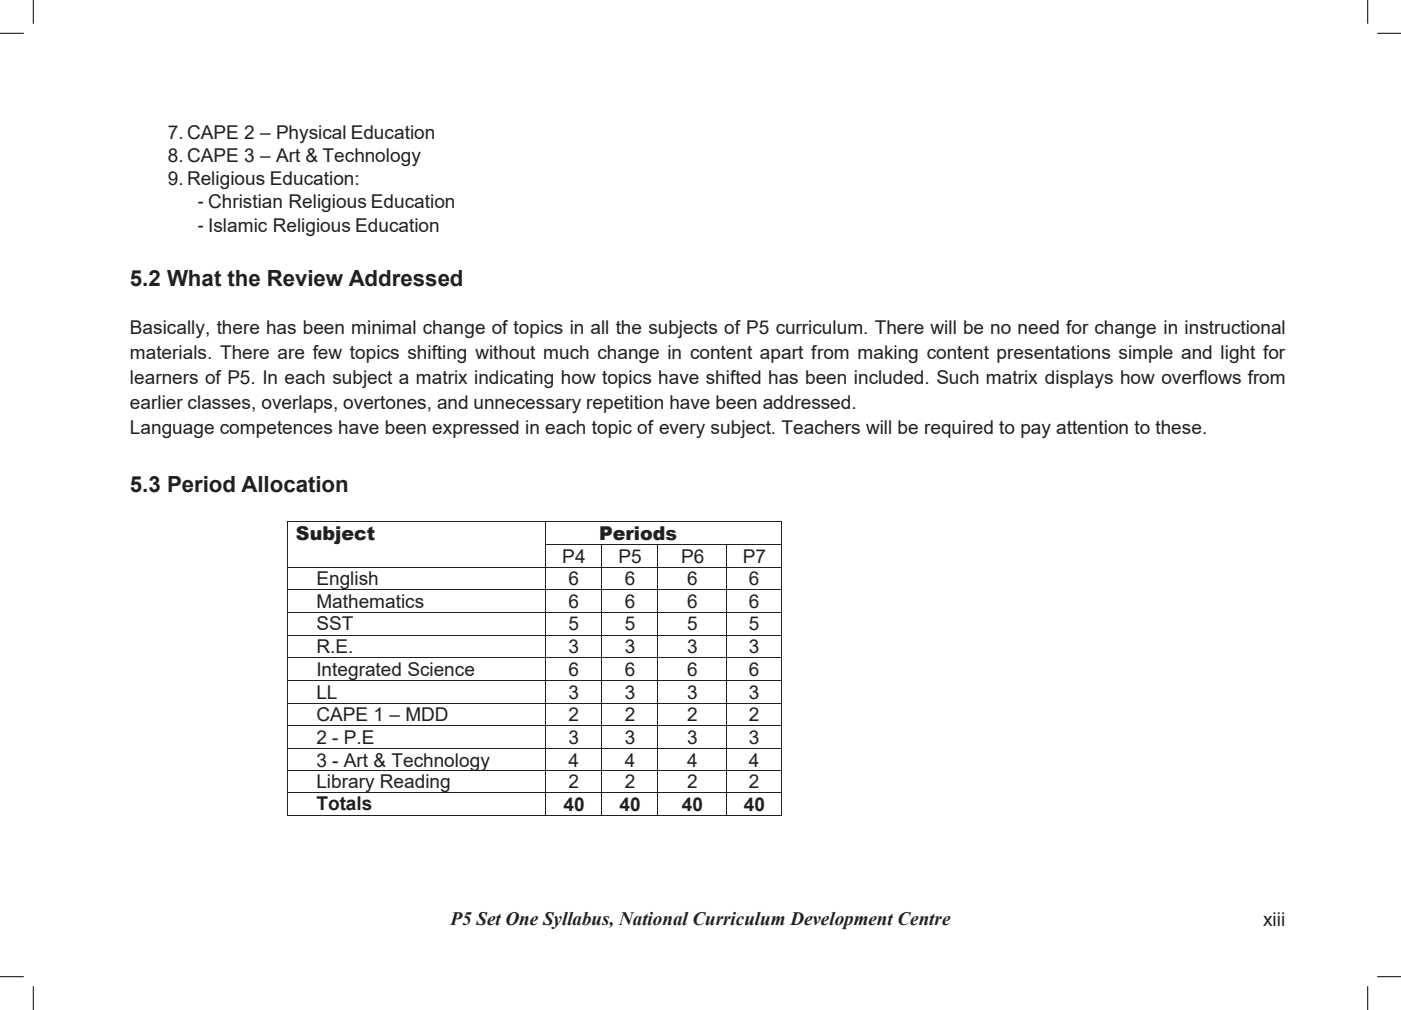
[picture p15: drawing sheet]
<svg xmlns="http://www.w3.org/2000/svg" width="312mm" height="225mm" viewBox="0 0 312 225" stroke-linecap="round" stroke-linejoin="round" font-family="sans-serif">
<defs><g id="words">
<g font-size="5" fill="#231f20">
<text x="28.9" y="63.7">5.2 What the Review Addressed</text>
<text x="28.9" y="109.4">5.3 Period Allocation</text>
</g>
<g font-size="4.2" fill="#231f20">
<text x="37.4" y="31">7.CAPE 2 – Physical Education</text>
<text x="37.4" y="36.1">8.CAPE 3 – Art &amp; Technology</text>
<text x="37.4" y="41.2">9.Religious Education:</text>
<text x="43.7" y="46.4">- Christian Religious Education</text>
<text x="43.7" y="51.6">- Islamic Religious Education</text>
<text x="28.9" y="74.3">Basically, there has been minimal change of topics in all the subjects of P5 curriculum. There will be no need for change in instructional</text>
<text x="28.9" y="79.9">materials. There are few topics shifting without much change in content apart from making content presentations simple and light for</text>
<text x="28.9" y="85.5">learners of P5. In each subject a matrix indicating how topics have shifted has been included. Such matrix displays how overflows from</text>
<text x="28.9" y="91.1">earlier classes, overlaps, overtones, and unnecessary repetition have been addressed.</text>
<text x="28.9" y="96.7">Language competences have been expressed in each topic of every subject. Teachers will be required to pay attention to these.</text>
<text x="65.9" y="120.1">Subject</text>
<text x="125.2" y="125.2">P4</text>
<text x="133.3" y="120.1">Periods</text>
<text x="137.6" y="125.2">P5</text>
<text x="151.6" y="125.2">P6</text>
<text x="165.3" y="125.2">P7</text>
<text x="70.4" y="130.2">English</text>
<text x="126.6" y="130.2">6</text>
<text x="139" y="130.2">6</text>
<text x="153" y="130.2">6</text>
<text x="166.7" y="130.2">6</text>
<text x="70.4" y="135.2">Mathematics</text>
<text x="126.6" y="135.2">6</text>
<text x="139" y="135.2">6</text>
<text x="153" y="135.2">6</text>
<text x="166.7" y="135.2">6</text>
<text x="70.4" y="140.3">SST</text>
<text x="126.6" y="140.3">5</text>
<text x="139" y="140.3">5</text>
<text x="153" y="140.3">5</text>
<text x="166.7" y="140.3">5</text>
<text x="70.4" y="145.4">R.E.</text>
<text x="126.6" y="145.4">3</text>
<text x="139" y="145.4">3</text>
<text x="153" y="145.4">3</text>
<text x="166.7" y="145.4">3</text>
<text x="70.4" y="150.4">Integrated Science</text>
<text x="70.4" y="155.5">LL</text>
<text x="126.6" y="150.4">6</text>
<text x="126.6" y="155.5">3</text>
<text x="139" y="150.4">6</text>
<text x="139" y="155.5">3</text>
<text x="153" y="150.4">6</text>
<text x="153" y="155.5">3</text>
<text x="166.7" y="150.4">6</text>
<text x="166.7" y="155.5">3</text>
<text x="70.4" y="160.5">CAPE 1 – MDD</text>
<text x="126.6" y="160.5">2</text>
<text x="139" y="160.5">2</text>
<text x="153" y="160.5">2</text>
<text x="166.7" y="160.5">2</text>
<text x="70.4" y="165.6">2 - P.E</text>
<text x="126.6" y="165.6">3</text>
<text x="139" y="165.6">3</text>
<text x="153" y="165.6">3</text>
<text x="166.7" y="165.6">3</text>
<text x="70.4" y="170.6">3 - Art &amp; Technology</text>
<text x="126.6" y="170.6">4</text>
<text x="139" y="170.6">4</text>
<text x="153" y="170.6">4</text>
<text x="166.7" y="170.6">4</text>
<text x="70.4" y="175.3">Library Reading</text>
<text x="126.6" y="175.3">2</text>
<text x="139" y="175.3">2</text>
<text x="153" y="175.3">2</text>
<text x="166.7" y="175.3">2</text>
<text x="70.4" y="180.4">Totals</text>
<text x="125.4" y="180.4">40</text>
<text x="137.9" y="180.4">40</text>
<text x="151.8" y="180.4">40</text>
<text x="165.5" y="180.4">40</text>
<text x="100.3" y="205.8">P5 Set One Syllabus, National Curriculum Development Centre</text>
<text x="281.1" y="206">xiii</text>
</g>
</g></defs>
<path d="M63.9 116.1h.2v.1h-.2z" fill="#231f20"/>
<path d="M64.1 116.1h57.2" fill="none" stroke="#231f20" stroke-width=".22"/>
<path d="M121.3 116.1h.2v.1h-.2z" fill="#231f20"/>
<path d="M121.5 116.1h52.4" fill="none" stroke="#231f20" stroke-width=".22"/>
<path d="M173.9 116.1h.2v.1h-.2z" fill="#231f20"/>
<path d="M64 116.2v4.9M121.4 116.2v4.9M174 116.2v4.9" fill="none" stroke="#231f20" stroke-width=".22"/>
<g fill="#231f20">
<path d="M63.9 121.1h.2v.2h-.2z"/>
<path d="M121.3 121.1h.2v.2h-.2z"/>
</g>
<path d="M121.5 121.2h12.4" fill="none" stroke="#231f20" stroke-width=".22"/>
<path d="M133.9 121.1h.1v.2h-.1z" fill="#231f20"/>
<path d="M134 121.2h12.4" fill="none" stroke="#231f20" stroke-width=".22"/>
<path d="M146.4 121.1h.1v.2h-.1z" fill="#231f20"/>
<path d="M146.5 121.2h15.1" fill="none" stroke="#231f20" stroke-width=".22"/>
<path d="M161.6 121.1h.2v.2h-.2z" fill="#231f20"/>
<path d="M161.8 121.2h12.1" fill="none" stroke="#231f20" stroke-width=".22"/>
<path d="M173.9 121.1h.2v.2h-.2z" fill="#231f20"/>
<path d="M64 121.3v4.8M121.4 121.3v4.8M134 121.3v4.8M146.4 121.3v4.8M161.7 121.3v4.8M174 121.3v4.8" fill="none" stroke="#231f20" stroke-width=".22"/>
<path d="M63.9 126.1h.2v.2h-.2z" fill="#231f20"/>
<path d="M64.1 126.2h57.2" fill="none" stroke="#231f20" stroke-width=".22"/>
<path d="M121.3 126.1h.2v.2h-.2z" fill="#231f20"/>
<path d="M121.5 126.2h12.4" fill="none" stroke="#231f20" stroke-width=".22"/>
<path d="M133.9 126.1h.1v.2h-.1z" fill="#231f20"/>
<path d="M134 126.2h12.4" fill="none" stroke="#231f20" stroke-width=".22"/>
<path d="M146.4 126.1h.1v.2h-.1z" fill="#231f20"/>
<path d="M146.5 126.2h15.1" fill="none" stroke="#231f20" stroke-width=".22"/>
<path d="M161.6 126.1h.2v.2h-.2z" fill="#231f20"/>
<path d="M161.8 126.2h12.1" fill="none" stroke="#231f20" stroke-width=".22"/>
<path d="M173.9 126.1h.2v.2h-.2z" fill="#231f20"/>
<path d="M64 126.3v4.9M121.4 126.3v4.9M134 126.3v4.9M146.4 126.3v4.9M161.7 126.3v4.9M174 126.3v4.9" fill="none" stroke="#231f20" stroke-width=".22"/>
<path d="M63.9 131.2h.2v.1h-.2z" fill="#231f20"/>
<path d="M64.1 131.3h57.2" fill="none" stroke="#231f20" stroke-width=".22"/>
<path d="M121.3 131.2h.2v.1h-.2z" fill="#231f20"/>
<path d="M121.5 131.3h12.4" fill="none" stroke="#231f20" stroke-width=".22"/>
<path d="M133.9 131.2h.1v.1h-.1z" fill="#231f20"/>
<path d="M134 131.3h12.4" fill="none" stroke="#231f20" stroke-width=".22"/>
<path d="M146.4 131.2h.1v.1h-.1z" fill="#231f20"/>
<path d="M146.5 131.3h15.1" fill="none" stroke="#231f20" stroke-width=".22"/>
<path d="M161.6 131.2h.2v.1h-.2z" fill="#231f20"/>
<path d="M161.8 131.3h12.1" fill="none" stroke="#231f20" stroke-width=".22"/>
<path d="M173.9 131.2h.2v.1h-.2z" fill="#231f20"/>
<path d="M64 131.3v5M121.4 131.3v5M134 131.3v5M146.4 131.3v5M161.7 131.3v5M174 131.3v5" fill="none" stroke="#231f20" stroke-width=".22"/>
<path d="M63.9 136.3h.2v.1h-.2z" fill="#231f20"/>
<path d="M64.1 136.3h57.2" fill="none" stroke="#231f20" stroke-width=".22"/>
<path d="M121.3 136.3h.2v.1h-.2z" fill="#231f20"/>
<path d="M121.5 136.3h12.4" fill="none" stroke="#231f20" stroke-width=".22"/>
<path d="M133.9 136.3h.1v.1h-.1z" fill="#231f20"/>
<path d="M134 136.3h12.4" fill="none" stroke="#231f20" stroke-width=".22"/>
<path d="M146.4 136.3h.1v.1h-.1z" fill="#231f20"/>
<path d="M146.5 136.3h15.1" fill="none" stroke="#231f20" stroke-width=".22"/>
<path d="M161.6 136.3h.2v.1h-.2z" fill="#231f20"/>
<path d="M161.8 136.3h12.1" fill="none" stroke="#231f20" stroke-width=".22"/>
<path d="M173.9 136.3h.2v.1h-.2z" fill="#231f20"/>
<path d="M64 136.4v4.9M121.4 136.4v4.9M134 136.4v4.9M146.4 136.4v4.9M161.7 136.4v4.9M174 136.4v4.9" fill="none" stroke="#231f20" stroke-width=".22"/>
<path d="M63.9 141.3h.2v.2h-.2z" fill="#231f20"/>
<path d="M64.1 141.4h57.2" fill="none" stroke="#231f20" stroke-width=".22"/>
<path d="M121.3 141.3h.2v.2h-.2z" fill="#231f20"/>
<path d="M121.5 141.4h12.4" fill="none" stroke="#231f20" stroke-width=".22"/>
<path d="M133.9 141.3h.1v.2h-.1z" fill="#231f20"/>
<path d="M134 141.4h12.4" fill="none" stroke="#231f20" stroke-width=".22"/>
<path d="M146.4 141.3h.1v.2h-.1z" fill="#231f20"/>
<path d="M146.5 141.4h15.1" fill="none" stroke="#231f20" stroke-width=".22"/>
<path d="M161.6 141.3h.2v.2h-.2z" fill="#231f20"/>
<path d="M161.8 141.4h12.1" fill="none" stroke="#231f20" stroke-width=".22"/>
<path d="M173.9 141.3h.2v.2h-.2z" fill="#231f20"/>
<path d="M64 141.5v4.9M121.4 141.5v4.9M134 141.5v4.9M146.4 141.5v4.9M161.7 141.5v4.9M174 141.5v4.9" fill="none" stroke="#231f20" stroke-width=".22"/>
<path d="M63.9 146.4h.2v.1h-.2z" fill="#231f20"/>
<path d="M64.1 146.5h57.2" fill="none" stroke="#231f20" stroke-width=".22"/>
<path d="M121.3 146.4h.2v.1h-.2z" fill="#231f20"/>
<path d="M121.5 146.5h12.4" fill="none" stroke="#231f20" stroke-width=".22"/>
<path d="M133.9 146.4h.1v.1h-.1z" fill="#231f20"/>
<path d="M134 146.5h12.4" fill="none" stroke="#231f20" stroke-width=".22"/>
<path d="M146.4 146.4h.1v.1h-.1z" fill="#231f20"/>
<path d="M146.5 146.5h15.1" fill="none" stroke="#231f20" stroke-width=".22"/>
<path d="M161.6 146.4h.2v.1h-.2z" fill="#231f20"/>
<path d="M161.8 146.5h12.1" fill="none" stroke="#231f20" stroke-width=".22"/>
<path d="M173.9 146.4h.2v.1h-.2z" fill="#231f20"/>
<path d="M64 146.5v4.9M121.4 146.5v4.9M134 146.5v4.9M146.4 146.5v4.9M161.7 146.5v4.9M174 146.5v4.9" fill="none" stroke="#231f20" stroke-width=".22"/>
<path d="M63.9 151.4h.2v.2h-.2z" fill="#231f20"/>
<path d="M64.1 151.5h57.2" fill="none" stroke="#231f20" stroke-width=".22"/>
<path d="M121.3 151.4h.2v.2h-.2z" fill="#231f20"/>
<path d="M121.5 151.5h12.4" fill="none" stroke="#231f20" stroke-width=".22"/>
<path d="M133.9 151.4h.1v.2h-.1z" fill="#231f20"/>
<path d="M134 151.5h12.4" fill="none" stroke="#231f20" stroke-width=".22"/>
<path d="M146.4 151.4h.1v.2h-.1z" fill="#231f20"/>
<path d="M146.5 151.5h15.1" fill="none" stroke="#231f20" stroke-width=".22"/>
<path d="M161.6 151.4h.2v.2h-.2z" fill="#231f20"/>
<path d="M161.8 151.5h12.1" fill="none" stroke="#231f20" stroke-width=".22"/>
<path d="M173.9 151.4h.2v.2h-.2z" fill="#231f20"/>
<path d="M64 151.6v4.9M121.4 151.6v4.9M134 151.6v4.9M146.4 151.6v4.9M161.7 151.6v4.9M174 151.6v4.9" fill="none" stroke="#231f20" stroke-width=".22"/>
<path d="M63.9 156.5h.2v.1h-.2z" fill="#231f20"/>
<path d="M64.1 156.5h57.2" fill="none" stroke="#231f20" stroke-width=".22"/>
<path d="M121.3 156.5h.2v.1h-.2z" fill="#231f20"/>
<path d="M121.5 156.5h12.4" fill="none" stroke="#231f20" stroke-width=".22"/>
<path d="M133.9 156.5h.1v.1h-.1z" fill="#231f20"/>
<path d="M134 156.5h12.4" fill="none" stroke="#231f20" stroke-width=".22"/>
<path d="M146.4 156.5h.1v.1h-.1z" fill="#231f20"/>
<path d="M146.5 156.5h15.1" fill="none" stroke="#231f20" stroke-width=".22"/>
<path d="M161.6 156.5h.2v.1h-.2z" fill="#231f20"/>
<path d="M161.8 156.5h12.1" fill="none" stroke="#231f20" stroke-width=".22"/>
<path d="M173.9 156.5h.2v.1h-.2z" fill="#231f20"/>
<path d="M64 156.6v4.9M121.4 156.6v4.9M134 156.6v4.9M146.4 156.6v4.9M161.7 156.6v4.9M174 156.6v4.9" fill="none" stroke="#231f20" stroke-width=".22"/>
<path d="M63.9 161.5h.2v.2h-.2z" fill="#231f20"/>
<path d="M64.1 161.6h57.2" fill="none" stroke="#231f20" stroke-width=".22"/>
<path d="M121.3 161.5h.2v.2h-.2z" fill="#231f20"/>
<path d="M121.5 161.6h12.4" fill="none" stroke="#231f20" stroke-width=".22"/>
<path d="M133.9 161.5h.1v.2h-.1z" fill="#231f20"/>
<path d="M134 161.6h12.4" fill="none" stroke="#231f20" stroke-width=".22"/>
<path d="M146.4 161.5h.1v.2h-.1z" fill="#231f20"/>
<path d="M146.5 161.6h15.1" fill="none" stroke="#231f20" stroke-width=".22"/>
<path d="M161.6 161.5h.2v.2h-.2z" fill="#231f20"/>
<path d="M161.8 161.6h12.1" fill="none" stroke="#231f20" stroke-width=".22"/>
<path d="M173.9 161.5h.2v.2h-.2z" fill="#231f20"/>
<path d="M64 161.7v4.9M121.4 161.7v4.9M134 161.7v4.9M146.4 161.7v4.9M161.7 161.7v4.9M174 161.7v4.9" fill="none" stroke="#231f20" stroke-width=".22"/>
<path d="M63.9 166.6h.2v.1h-.2z" fill="#231f20"/>
<path d="M64.1 166.7h57.2" fill="none" stroke="#231f20" stroke-width=".22"/>
<path d="M121.3 166.6h.2v.1h-.2z" fill="#231f20"/>
<path d="M121.5 166.7h12.4" fill="none" stroke="#231f20" stroke-width=".22"/>
<path d="M133.9 166.6h.1v.1h-.1z" fill="#231f20"/>
<path d="M134 166.7h12.4" fill="none" stroke="#231f20" stroke-width=".22"/>
<path d="M146.4 166.6h.1v.1h-.1z" fill="#231f20"/>
<path d="M146.5 166.7h15.1" fill="none" stroke="#231f20" stroke-width=".22"/>
<path d="M161.6 166.6h.2v.1h-.2z" fill="#231f20"/>
<path d="M161.8 166.7h12.1" fill="none" stroke="#231f20" stroke-width=".22"/>
<path d="M173.9 166.6h.2v.1h-.2z" fill="#231f20"/>
<path d="M64 166.7v4.6M121.4 166.7v4.6M134 166.7v4.6M146.4 166.7v4.6M161.7 166.7v4.6M174 166.7v4.6" fill="none" stroke="#231f20" stroke-width=".22"/>
<path d="M63.9 171.3h.2v.2h-.2z" fill="#231f20"/>
<path d="M64.1 171.4h57.2" fill="none" stroke="#231f20" stroke-width=".22"/>
<path d="M121.3 171.3h.2v.2h-.2z" fill="#231f20"/>
<path d="M121.5 171.4h12.4" fill="none" stroke="#231f20" stroke-width=".22"/>
<path d="M133.9 171.3h.1v.2h-.1z" fill="#231f20"/>
<path d="M134 171.4h12.4" fill="none" stroke="#231f20" stroke-width=".22"/>
<path d="M146.4 171.3h.1v.2h-.1z" fill="#231f20"/>
<path d="M146.5 171.4h15.1" fill="none" stroke="#231f20" stroke-width=".22"/>
<path d="M161.6 171.3h.2v.2h-.2z" fill="#231f20"/>
<path d="M161.8 171.4h12.1" fill="none" stroke="#231f20" stroke-width=".22"/>
<path d="M173.9 171.3h.2v.2h-.2z" fill="#231f20"/>
<path d="M64 171.5v4.9M121.4 171.5v4.9M134 171.5v4.9M146.4 171.5v4.9M161.7 171.5v4.9M174 171.5v4.9" fill="none" stroke="#231f20" stroke-width=".22"/>
<path d="M63.9 176.4h.2v.1h-.2z" fill="#231f20"/>
<path d="M64.1 176.4h57.2" fill="none" stroke="#231f20" stroke-width=".22"/>
<path d="M121.3 176.4h.2v.1h-.2z" fill="#231f20"/>
<path d="M121.5 176.4h12.4" fill="none" stroke="#231f20" stroke-width=".22"/>
<path d="M133.9 176.4h.1v.1h-.1z" fill="#231f20"/>
<path d="M134 176.4h12.4" fill="none" stroke="#231f20" stroke-width=".22"/>
<path d="M146.4 176.4h.1v.1h-.1z" fill="#231f20"/>
<path d="M146.5 176.4h15.1" fill="none" stroke="#231f20" stroke-width=".22"/>
<path d="M161.6 176.4h.2v.1h-.2z" fill="#231f20"/>
<path d="M161.8 176.4h12.1" fill="none" stroke="#231f20" stroke-width=".22"/>
<path d="M173.9 176.4h.2v.1h-.2z" fill="#231f20"/>
<path d="M64 176.5v4.9" fill="none" stroke="#231f20" stroke-width=".22"/>
<path d="M63.9 181.4h.2v.2h-.2z" fill="#231f20"/>
<path d="M121.4 176.5v4.9M64.1 181.5h57.2" fill="none" stroke="#231f20" stroke-width=".22"/>
<path d="M121.3 181.4h.2v.2h-.2z" fill="#231f20"/>
<path d="M134 176.5v4.9M121.5 181.5h12.4" fill="none" stroke="#231f20" stroke-width=".22"/>
<path d="M133.9 181.4h.1v.2h-.1z" fill="#231f20"/>
<path d="M146.4 176.5v4.9M134 181.5h12.4" fill="none" stroke="#231f20" stroke-width=".22"/>
<path d="M146.4 181.4h.1v.2h-.1z" fill="#231f20"/>
<path d="M161.7 176.5v4.9M146.5 181.5h15.1" fill="none" stroke="#231f20" stroke-width=".22"/>
<path d="M161.6 181.4h.2v.2h-.2z" fill="#231f20"/>
<path d="M174 176.5v4.9M161.8 181.5h12.1" fill="none" stroke="#231f20" stroke-width=".22"/>
<path d="M173.9 181.4h.2v.2h-.2z" fill="#231f20"/>
<path d="M7.4 199.9h297v17.5h-297z" fill="#fff"/>
<path d="M0 7.4h5.3M7.4 0v5.3M304.4 0v5.3M306.5 7.4h5.3M0 217.4h5.3M7.4 219.5v5.3M304.4 219.5v5.3M306.5 217.4h5.3" fill="none" stroke="#fff" stroke-width=".44"/>
<path d="M0 7.4h5.3M7.4 0v5.3M304.4 0v5.3M306.5 7.4h5.3M0 217.4h5.3M7.4 219.5v5.3M304.4 219.5v5.3M306.5 217.4h5.3" fill="none" stroke="#000" stroke-width=".22"/>
<use href="#words"/>
</svg>
